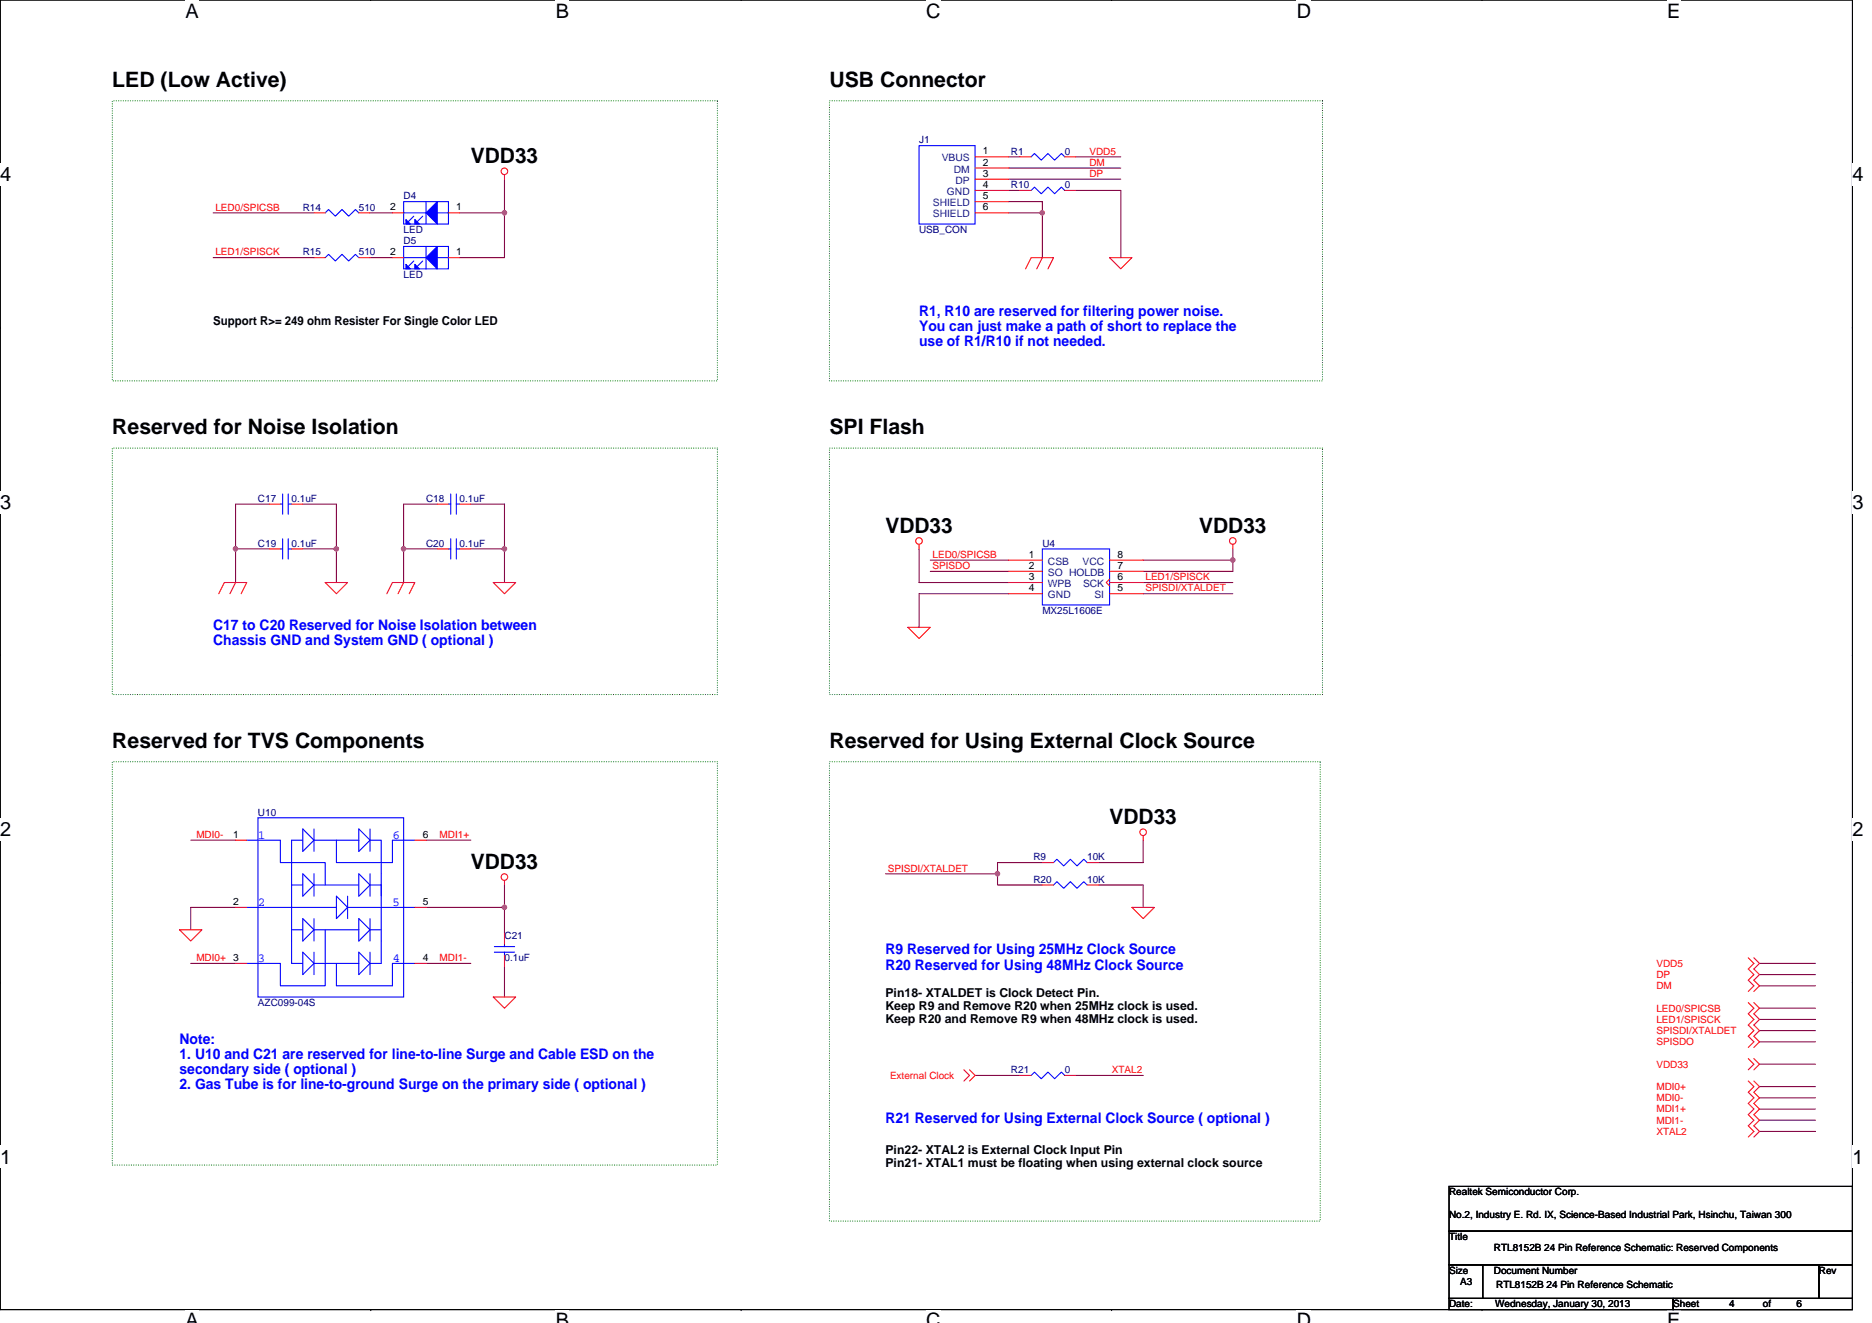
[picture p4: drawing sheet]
<svg xmlns="http://www.w3.org/2000/svg" width="297mm" height="210mm" viewBox="0 0 297 210" stroke-linecap="round" stroke-linejoin="round" font-family="sans-serif">
<defs><g id="words">
<g font-size="3.4">
<text x="17.8" y="13.8">LED (Low Active)</text>
<text x="131.6" y="13.8">USB Connector</text>
<text x="74.7" y="25.9">VDD33</text>
<text x="17.8" y="68.9">Reserved for Noise Isolation</text>
<text x="131.6" y="68.9">SPI Flash</text>
<text x="140.5" y="84.5">VDD33</text>
<text x="190.3" y="84.5">VDD33</text>
<text x="17.8" y="118.7">Reserved for TVS Components</text>
<text x="131.6" y="118.7">Reserved for Using External Clock Source</text>
<text x="176.1" y="130.8">VDD33</text>
<text x="74.7" y="137.9">VDD33</text>
</g>
<g font-size="3.2">
<text x="29.4" y="2.8">A</text>
<text x="88.2" y="2.8">B</text>
<text x="147" y="2.8">C</text>
<text x="205.8" y="2.8">D</text>
<text x="264.5" y="2.8">E</text>
<text x="0" y="28.8">4</text>
<text x="293.9" y="28.8">4</text>
<text x="0" y="80.8">3</text>
<text x="293.9" y="80.8">3</text>
<text x="0" y="132.7">2</text>
<text x="293.9" y="132.7">2</text>
<text x="0" y="184.7">1</text>
<text x="293.9" y="184.7">1</text>
<text x="29.4" y="210.7">A</text>
<text x="88.2" y="210.7">B</text>
<text x="147" y="210.7">C</text>
<text x="205.8" y="210.7">D</text>
<text x="264.5" y="210.7">E</text>
</g>
<g font-size="2.3" fill="#00f">
<text x="145.8" y="50.1">R1, R10 are reserved for filtering power noise.</text>
<text x="145.8" y="52.5">You can just make a path of short to replace the</text>
<text x="145.8" y="54.9">use of R1/R10 if not needed.</text>
<text x="33.8" y="99.9">C17 to C20 Reserved for Noise Isolation between</text>
<text x="33.8" y="102.3">Chassis GND and System GND ( optional )</text>
<text x="140.5" y="151.5">R9 Reserved for Using 25MHz Clock Source</text>
<text x="140.5" y="153.9">R20 Reserved for Using 48MHz Clock Source</text>
<text x="28.5" y="165.7">Note:</text>
<text x="28.5" y="168.1">1. U10 and C21 are reserved for line-to-line Surge and Cable ESD on the</text>
<text x="28.5" y="170.5">secondary side ( optional )</text>
<text x="28.5" y="172.9">2. Gas Tube is for line-to-ground Surge on the primary side ( optional )</text>
<text x="140.5" y="178.2">R21 Reserved for Using External Clock Source ( optional )</text>
</g>
<g font-size="1.9">
<text x="33.8" y="51.6">Support R&gt;= 249 ohm Resister For Single Color LED</text>
<text x="140.5" y="158.3">Pin18- XTALDET is Clock Detect Pin.</text>
<text x="140.5" y="160.3">Keep R9 and Remove R20 when 25MHz clock is used.</text>
<text x="140.5" y="162.3">Keep R20 and Remove R9 when 48MHz clock is used.</text>
<text x="140.5" y="183.2">Pin22- XTAL2 is External Clock Input Pin</text>
<text x="140.5" y="185.2">Pin21- XTAL1 must be floating when using external clock source</text>
</g>
<g font-size="1.9" fill="#00f">
<text x="40.9" y="133.1">1</text>
<text x="62.3" y="133.1">6</text>
<text x="40.9" y="143.8">2</text>
<text x="62.3" y="143.8">5</text>
<text x="40.9" y="152.7">3</text>
<text x="62.3" y="152.7">4</text>
</g>
<g font-size="1.6" fill="#000080">
<text x="145.8" y="22.8">J1</text>
<text x="160.4" y="24.5">R1</text>
<text x="160.4" y="29.9">R10</text>
<text x="168.9" y="29.9">0</text>
<text x="168.9" y="24.5">0</text>
<text x="48" y="33.4">R14</text>
<text x="56.9" y="33.4">510</text>
<text x="64" y="31.6">D4</text>
<text x="48" y="40.5">R15</text>
<text x="56.9" y="40.5">510</text>
<text x="64" y="37">LED</text>
<text x="64" y="38.8">D5</text>
<text x="145.8" y="37">USB_CON</text>
<text x="64" y="44.1">LED</text>
<text x="40.9" y="79.7">C17</text>
<text x="46.3" y="79.7">0.1uF</text>
<text x="67.6" y="79.7">C18</text>
<text x="72.9" y="79.7">0.1uF</text>
<text x="40.9" y="86.8">C19</text>
<text x="46.3" y="86.8">0.1uF</text>
<text x="67.6" y="86.8">C20</text>
<text x="72.9" y="86.8">0.1uF</text>
<text x="165.4" y="86.8">U4</text>
<text x="165.4" y="97.4">MX25L1606E</text>
<text x="40.9" y="129.4">U10</text>
<text x="164" y="136.5">R9</text>
<text x="172.5" y="136.5">10K</text>
<text x="164" y="140.1">R20</text>
<text x="172.5" y="140.1">10K</text>
<text x="80" y="149">C21</text>
<text x="80" y="152.5">0.1uF</text>
<text x="40.9" y="159.7">AZC099-04S</text>
<text x="160.4" y="170.3">R21</text>
<text x="168.9" y="170.3">0</text>
</g>
<g font-size="1.6" fill="#004080">
<text x="149.4" y="25.6">VBUS</text>
<text x="151.3" y="27.4">DM</text>
<text x="151.6" y="29.2">DP</text>
<text x="148" y="32.7">SHIELD</text>
<text x="148" y="34.5">SHIELD</text>
<text x="150.3" y="30.9">GND</text>
<text x="166.3" y="89.6">CSB</text>
<text x="171.8" y="89.6">VCC</text>
<text x="166.3" y="91.4">SO HOLDB</text>
<text x="166.3" y="93.2">WPB</text>
<text x="166.3" y="95">GND</text>
<text x="171.8" y="93.2">SCK</text>
<text x="173.6" y="95">SI</text>
</g>
<g font-size="1.6">
<text x="156" y="29.8">4</text>
<text x="156" y="26.3">2</text>
<text x="156" y="28.1">3</text>
<text x="156" y="24.5">1</text>
<text x="61.9" y="33.4">2</text>
<text x="72.4" y="33.4">1</text>
<text x="156" y="31.6">5</text>
<text x="156" y="33.4">6</text>
<text x="61.9" y="40.5">2</text>
<text x="72.4" y="40.5">1</text>
<text x="163.3" y="88.5">1</text>
<text x="177.3" y="88.5">8</text>
<text x="163.3" y="90.3">2</text>
<text x="163.3" y="92.1">3</text>
<text x="163.3" y="93.9">4</text>
<text x="177.3" y="92.1">6</text>
<text x="177.3" y="93.9">5</text>
<text x="177.3" y="90.3">7</text>
<text x="37" y="133">1</text>
<text x="67.1" y="133">6</text>
<text x="37" y="143.6">2</text>
<text x="67.1" y="143.6">5</text>
<text x="37" y="152.5">3</text>
<text x="67.1" y="152.5">4</text>
<text x="229.9" y="189.7">Realtek Semiconductor Corp.</text>
<text x="229.9" y="196.8">Title</text>
<text x="229.9" y="193.3">No.2, Industry E. Rd. IX, Science-Based Industrial Park, Hsinchu, Taiwan 300</text>
<text x="229.9" y="202.2">Size</text>
<text x="231.7" y="203.9">A3</text>
<text x="237" y="202.2">Document Number</text>
<text x="237" y="198.6">RTL8152B 24 Pin Reference Schematic: Reserved Components</text>
<text x="288.6" y="202.2">Rev</text>
<text x="229.9" y="207.5">Date:</text>
<text x="237.2" y="207.5">Wednesday, January 30, 2013</text>
<text x="237.4" y="204.5">RTL8152B 24 Pin Reference Schematic</text>
<text x="265.5" y="207.5">Sheet</text>
<text x="274.4" y="207.5">4</text>
<text x="279.7" y="207.5">of</text>
<text x="285" y="207.5">6</text>
</g>
<g font-size="1.6" fill="#f00">
<text x="172.9" y="24.5">VDD5</text>
<text x="172.9" y="26.3">DM</text>
<text x="172.9" y="28.1">DP</text>
<text x="34.2" y="33.4">LED0/SPICSB</text>
<text x="34.2" y="40.5">LED1/SPISCK</text>
<text x="148" y="88.5">LED0/SPICSB</text>
<text x="148" y="90.3">SPISDO</text>
<text x="181.8" y="92.1">LED1/SPISCK</text>
<text x="181.8" y="93.9">SPISDI/XTALDET</text>
<text x="31.2" y="133">MDI0-</text>
<text x="69.7" y="133">MDI1+</text>
<text x="140.9" y="138.3">SPISDI/XTALDET</text>
<text x="31.2" y="152.5">MDI0+</text>
<text x="69.7" y="152.5">MDI1-</text>
<text x="262.8" y="155.2">DP</text>
<text x="262.8" y="153.4">VDD5</text>
<text x="262.8" y="160.5">LED0/SPICSB</text>
<text x="262.8" y="157">DM</text>
<text x="262.8" y="164.1">SPISDI/XTALDET</text>
<text x="262.8" y="162.3">LED1/SPISCK</text>
<text x="262.8" y="165.9">SPISDO</text>
<text x="141.2" y="171.2">External Clock</text>
<text x="176.4" y="170.3">XTAL2</text>
<text x="262.8" y="173">MDI0+</text>
<text x="262.8" y="169.4">VDD33</text>
<text x="262.8" y="174.8">MDI0-</text>
<text x="262.8" y="176.6">MDI1+</text>
<text x="262.8" y="178.3">MDI1-</text>
<text x="262.8" y="180.1">XTAL2</text>
</g>
</g></defs>
<path d="M0 0h293.9v207.9h-293.9z" fill="none" stroke="#000" stroke-width=".17"/>
<g fill="#fff">
<path d="M29.4 0h2.1v3.5h-2.1z"/>
<path d="M29.4 207.9h2.1v2h-2.1z"/>
</g>
<path d="M58.8 0h.1M58.8 207.9h.1" fill="none" stroke="#000" stroke-width=".17"/>
<g fill="#fff">
<path d="M88.2 0h2.1v3.5h-2.1z"/>
<path d="M88.2 207.9h2.1v2h-2.1z"/>
</g>
<path d="M117.6 0h.1M117.6 207.9h.1" fill="none" stroke="#000" stroke-width=".17"/>
<g fill="#fff">
<path d="M147 0h2.3v3.5h-2.3z"/>
<path d="M147 207.9h2.3v2h-2.3z"/>
</g>
<path d="M176.4 0h.1M176.4 207.9h.1" fill="none" stroke="#000" stroke-width=".17"/>
<g fill="#fff">
<path d="M205.8 0h2.2v3.5h-2.2z"/>
<path d="M205.8 207.9h2.2v2h-2.2z"/>
</g>
<path d="M235.2 0h.1M235.2 207.9h.1" fill="none" stroke="#000" stroke-width=".17"/>
<g fill="#fff">
<path d="M264.5 0h2.1v3.5h-2.1z"/>
<path d="M264.5 207.9h2.1v2h-2.1z"/>
<path d="M0 26h1.8v3.5h-1.8z"/>
<path d="M293.9 26h1.8v3.5h-1.8z"/>
<path d="M0 77.9h1.8v3.5h-1.8z"/>
<path d="M293.9 77.9h1.8v3.5h-1.8z"/>
</g>
<path d="M0 52h.1M293.9 52h.1" fill="none" stroke="#000" stroke-width=".17"/>
<g fill="#fff">
<path d="M0 129.9h1.8v3.5h-1.8z"/>
<path d="M293.9 129.9h1.8v3.5h-1.8z"/>
</g>
<path d="M0 103.9h.1M293.9 103.9h.1" fill="none" stroke="#000" stroke-width=".17"/>
<g fill="#fff">
<path d="M0 181.9h1.8v3.5h-1.8z"/>
<path d="M293.9 181.9h1.8v3.5h-1.8z"/>
</g>
<path d="M0 155.9h.1M293.9 155.9h.1M229.9 188.3h64v7.1h-64zM229.9 195.4h64v5.3h-64zM229.9 200.7h5.4v5.4h-5.4zM229.9 206.1h35.6v1.8h-35.6zM235.3 200.7h53.3v5.4h-53.3zM265.5 206.1h28.4v1.8h-28.4zM288.6 200.7h5.3v5.4h-5.3z" fill="none" stroke="#000" stroke-width=".17"/>
<path d="M17.8 16h96v44.5h-96zM131.6 16h78.2v44.5h-78.2zM17.8 71.1h96v39.1h-96zM131.6 71.1h78.2v39.1h-78.2zM17.8 120.9h96v64h-96zM131.6 120.9h77.9v72.9h-77.9z" fill="none" stroke="#008000" stroke-width=".17" stroke-dasharray="0 .3"/>
<g fill="none" stroke="#800040" stroke-width=".17">
<path d="M33.8 33.8h16M58.7 33.8h3.6M72.9 33.8h7.1M80 28.4v5.4M80 33.8v7.1h-7.1M160.1 24.9h1.7M160.1 30.2h1.7M160.1 26.7h17.7M160.1 28.4h17.7M160.1 32h5.3v1.8M160.1 33.8h5.3M165.4 33.8v7.1"/>
<path d="M170.7 30.2h7.1v10.7M170.7 24.9h7.1M33.8 40.9h16M58.7 40.9h3.6M37.4 87.1v5.4M37.4 87.1h5.3M42.7 80h-5.3v7.1M48 80h5.4v7.1M48 87.1h5.4M53.4 87.1v5.4M64 87.1h5.4M64 87.1v5.4"/>
<path d="M69.4 80h-5.4v7.1M74.7 87.1h5.3M74.7 80h5.3v7.1M80 87.1v5.4M145.8 87.1v5.4h14.3M147.6 88.9h12.5M147.6 90.7h12.5M160.1 94.2h-14.3v5.4M181.4 94.2h14.2M181.4 92.5h14.2M181.4 88.9h14.2M195.6 87.1v1.8"/>
<path d="M195.6 88.9v1.8h-14.2M30.3 133.3h7.1M67.6 133.3h7.1M140.5 138.7h17.8M158.3 138.7v1.8h7.1M165.4 136.9h-7.1v1.8M181.4 133.3v3.6h-7.1M30.3 152.9h7.1M37.4 144h-7.1v3.6M67.6 144h12.4M67.6 152.9h7.1M80 140.5v3.5"/>
<path d="M80 144v4.1M80 153.4v4.8M174.3 140.5h7.1v3.5M279.2 154.7h8.9M279.2 156.5h8.9M279.2 152.9h8.9M154.7 170.7h7.1M170.7 170.7h10.7M279.2 172.5h8.9M279.2 174.2h8.9M279.2 176h8.9M279.2 177.8h8.9"/>
<path d="M279.2 179.6h8.9M279.2 168.9h8.9M279.2 163.6h8.9M279.2 165.4h8.9M279.2 160h8.9M279.2 161.8h8.9"/>
</g>
<g fill="#f0f" stroke="#f0f" stroke-width=".17">
<circle cx="165.4" cy="33.8" r=".35"/>
<circle cx="195.6" cy="88.9" r=".35"/>
<circle cx="158.3" cy="138.7" r=".35"/>
<circle cx="53.4" cy="87.1" r=".35"/>
<circle cx="80" cy="87.1" r=".35"/>
<circle cx="37.4" cy="87.1" r=".35"/>
<circle cx="64" cy="87.1" r=".35"/>
<circle cx="80" cy="144" r=".35"/>
<circle cx="80" cy="33.8" r=".35"/>
</g>
<g fill="none" stroke="#f00" stroke-width=".17">
<path d="M49.8 33.8h1.8M56.9 33.8h1.8M62.3 33.8h1.7M71.2 33.8h1.7M80 27.7v.7M154.7 24.9h5.4M154.7 26.7h5.4M154.7 28.4h5.4M154.7 30.2h5.4M154.7 32h5.4M154.7 33.8h5.4M161.8 24.9h1.8"/>
<path d="M161.8 30.2h1.8M168.9 24.9h1.8M168.9 30.2h1.8M49.8 40.9h1.8M56.9 40.9h1.8M62.3 40.9h1.7M71.2 40.9h1.7M162.7 42.7l.9-1.8h3.6l-.9 1.8M165.4 40.9l-.9 1.8M176.1 40.9h3.5l-1.8 1.8zM34.7 94.2l.9-1.7h3.6l-.9 1.7M37.4 92.5l-.9 1.7"/>
<path d="M42.7 87.1h1.8M42.7 80h1.8M46.3 87.1h1.7M46.3 80h1.7M51.6 92.5h3.6l-1.8 1.7zM61.4 94.2l.9-1.7h3.5l-.9 1.7M64 92.5l-.8 1.7M69.4 80h1.8M69.4 87.1h1.8M72.9 80h1.8M72.9 87.1h1.8M78.3 92.5h3.5l-1.8 1.7z"/>
<path d="M144.1 99.6h3.5l-1.8 1.7zM145.8 86.4v.7M160.1 88.9h5.3M160.1 90.7h5.3M160.1 92.5h5.3M160.1 94.2h5.3M176.1 88.9h5.3M176.1 90.7h5.3M176.1 91.9l-.6 .6 .6 .5M176.1 92.5h5.3M176.1 94.2h5.3M195.6 86.4v.7"/>
<path d="M37.4 133.3h1.8M65.8 133.3h1.8M80 139.7v.8M165.4 136.9h1.8M172.5 136.9h1.8M181.4 132.6v.7M28.5 147.6h3.5l-1.7 1.8zM37.4 144h1.8M37.4 152.9h1.8M65.8 152.9h1.8M65.8 144h1.8M78.3 158.2h3.5l-1.8 1.8z"/>
<path d="M80 148.1v1.8M80 151.7v1.7M165.4 140.5h1.8M172.5 140.5h1.8M179.6 144h3.6l-1.8 1.8zM277.4 159.1l.9 .9-.9 .9 .9 .9-.9 .9 .9 .9-.9 .9 .9 .9-.9 .8M277.4 152l.9 .9-.9 .9 .9 .9-.9 .9 .9 .9-.9 .9M278.3 159.1l.9 .9-.9 .9 .9 .9-.9 .9 .9 .9-.9 .9 .9 .9-.9 .8M278.3 152l.9 .9-.9 .9 .9 .9-.9 .9 .9 .9-.9 .9M152.9 169.8l.9 .9-.9 .9M153.8 169.8l.9 .9-.9 .9M161.8 170.7h1.8"/>
<path d="M168.9 170.7h1.8M277.4 171.6l.9 .9-.9 .9 .9 .8-.9 .9 .9 .9-.9 .9 .9 .9-.9 .9 .9 .9-.9 .9M277.4 168l.9 .9-.9 .9M278.3 171.6l.9 .9-.9 .9 .9 .8-.9 .9 .9 .9-.9 .9 .9 .9-.9 .9 .9 .9-.9 .9M278.3 168l.9 .9-.9 .9"/>
<circle cx="80" cy="27.2" r=".52"/>
<circle cx="145.8" cy="85.9" r=".52"/>
<circle cx="195.6" cy="85.9" r=".52"/>
<circle cx="80" cy="139.2" r=".52"/>
<circle cx="181.4" cy="132.1" r=".52"/>
</g>
<g fill="none" stroke="#00f" stroke-width=".17">
<path d="M51.6 33.8l.5-.5 1.1 1 1.1-1 1 1 1.1-1 .5 .5M64 32h7.2v3.6h-7.2zM64 39.1h7.2v3.6h-7.2zM64 33.8h3.6M65.7 34.3l-.9 .9M67.1 34.3l-.9 .9M67.6 32v3.6M67.6 39.1v3.6M69.4 33.8h1.8M145.8 23.1h8.9v12.5h-8.9zM163.6 24.9l.5-.5 1.1 1 1.1-1 1 1 1.1-1 .5 .5M163.6 30.2l.5-.5 1.1 1.1 1.1-1.1 1 1.1 1.1-1.1 .5 .5"/>
<path d="M51.6 40.9l.5-.5 1.1 1 1.1-1 1 1 1.1-1 .5 .5M64 40.9h3.6M65.7 41.4l-.9 .9M67.1 41.4l-.9 .9M69.4 40.9h1.8M44.8 78.4v3.2M45.7 78.4v3.2M71.5 78.4v3.2M72.4 78.4v3.2M44.5 87.1h.3M44.5 80h.3M44.8 85.5v3.2"/>
<path d="M45.7 85.5v3.2M45.7 87.1h.6M45.7 80h.6M71.2 80h.3M71.2 87.1h.3M71.5 85.5v3.2M72.4 80h.5M72.4 87.1h.5M72.4 85.5v3.2M165.4 87.1h10.7v8.9h-10.7zM39.2 133.3h5.3v3.6h7.1v3.6M40.9 129.8h23.1v28.4h-23.1z"/>
<path d="M48 138.7l1.8 1.8-1.8 1.7zM48 133.3h-1.7v7.2M48 131.6l1.8 1.7-1.8 1.8zM49.8 138.7v3.5M49.8 131.6v3.5M49.8 133.3h7.1M53.4 133.4v3.5h8.9v-3.5h3.5M56.9 138.7l1.8 1.8-1.8 1.7zM56.9 131.6l1.8 1.7-1.8 1.8zM58.7 138.7v3.5M58.7 133.3h1.8v8.9M58.7 131.6v3.5"/>
<path d="M167.2 136.9l.5-.5 1.1 1 1-1 1.1 1 1.1-1 .5 .5M46.3 140.5v12.4h1.7M46.3 140.5h1.7M46.3 147.6h1.7M48 151.1l1.8 1.8-1.8 1.8zM48 145.8l1.8 1.8-1.8 1.8zM49.8 151.1v3.6M49.8 152.9h7.1M49.8 140.5h7.1M49.8 145.8v3.6M49.8 147.6h7.1M51.6 147.6v8.9h-7.1v-3.6h-5.3"/>
<path d="M53.4 152.9v3.6h8.9v-3.6h3.5M53.4 144h-14.2M53.4 142.2l1.8 1.8-1.8 1.8zM55.2 142.2v3.6M55.2 144h10.6M56.9 151.1l1.8 1.8-1.8 1.8zM56.9 145.8l1.8 1.8-1.8 1.8zM58.7 151.1v3.6M58.7 140.5h1.8v12.4h-1.8M58.7 147.6h1.8M58.7 145.8v3.6M78.4 151.1h3.3"/>
<path d="M78.4 150.2h3.3M80 149.9v.3M80 151.1v.6M167.2 140.5l.5-.6 1.1 1.1 1-1.1 1.1 1.1 1.1-1.1 .5 .6M163.6 170.7l.5-.5 1.1 1 1.1-1 1 1 1.1-1 .5 .5"/>
</g>
<g fill="#00f" stroke="#00f" stroke-width=".17">
<path d="M67.6 33.8l1.8-1.8v3.6z" fill-rule="evenodd"/>
<path d="M65.8 34.8l.7 .8h-.7z" fill-rule="evenodd"/>
<path d="M64.4 34.8l.7 .8h-.7z" fill-rule="evenodd"/>
<path d="M67.6 40.9l1.8-1.8v3.6z" fill-rule="evenodd"/>
<path d="M65.8 42l.7 .7h-.7z" fill-rule="evenodd"/>
<path d="M64.4 42l.7 .7h-.7z" fill-rule="evenodd"/>
</g>
<use href="#words"/>
</svg>
